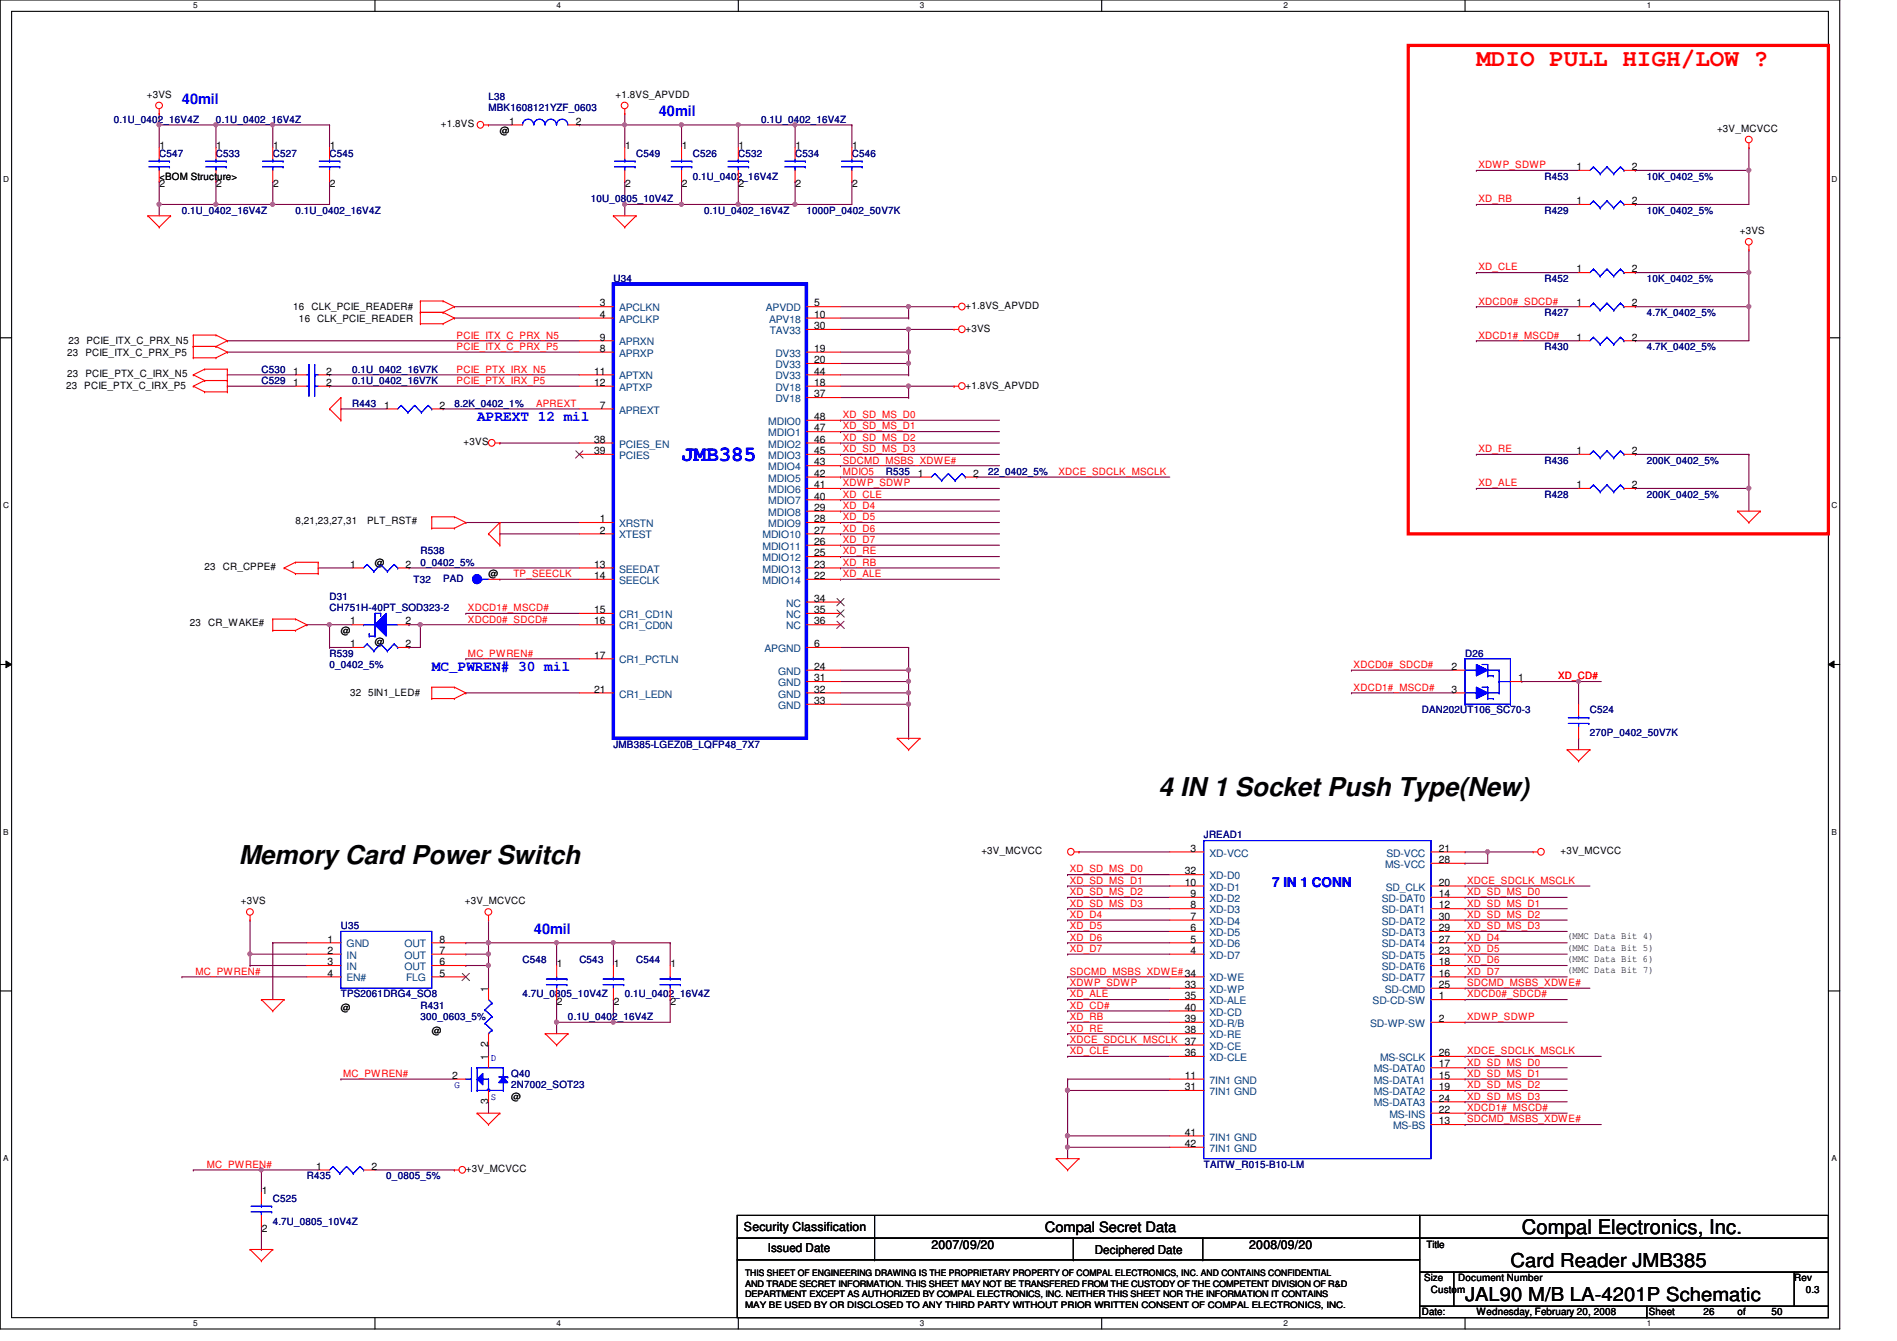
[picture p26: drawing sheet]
<svg xmlns="http://www.w3.org/2000/svg" width="297mm" height="210mm" viewBox="0 0 297 210" stroke-linecap="round" stroke-linejoin="round" font-family="sans-serif">
<defs><g id="words">
<g font-size="4.1">
<text x="181.4" y="124.6">4 IN 1 Socket Push Type(New)</text>
<text x="37.4" y="135.3">Memory Card Power Switch</text>
</g>
<text font-size="3.7" fill="#f00" x="231.2" y="10.3">MDIO PULL HIGH/LOW ?</text>
<text font-size="3.3" fill="#00f" x="106.7" y="72.1">JMB385</text>
<text font-size="3.2" x="238.3" y="193.1">Compal Electronics, Inc.</text>
<g font-size="3">
<text x="229.4" y="203.6">JAL90 M/B LA-4201P Schematic</text>
<text x="236.5" y="198.3">Card Reader JMB385</text>
</g>
<g font-size="2.3" fill="#00f">
<text x="28.5" y="16.3">40mil</text>
<text x="103.2" y="18.1">40mil</text>
<text x="74.7" y="65.9">APREXT 12 mil</text>
<text x="67.6" y="105">MC_PWREN# 30 mil</text>
<text x="83.6" y="146.1">40mil</text>
</g>
<text font-size="2.2" x="163.6" y="192.8">Compal Secret Data</text>
<text font-size="2.1" fill="#00f" x="199.2" y="138.9">7 IN 1 CONN</text>
<g font-size="1.9">
<text x="116.5" y="192.7">Security Classification</text>
<text x="120.2" y="196">Issued Date</text>
<text x="145.8" y="195.6">2007/09/20</text>
<text x="171.4" y="196.2">Deciphered Date</text>
<text x="195.6" y="195.6">2008/09/20</text>
</g>
<g font-size="1.6">
<text x="23" y="15.3">+3VS</text>
<text x="96.4" y="15.3">+1.8VS_APVDD</text>
<text x="25" y="23.3">1</text>
<text x="33.9" y="23.3">1</text>
<text x="42.8" y="23.3">1</text>
<text x="51.6" y="23.3">1</text>
<text x="69" y="19.9">+1.8VS</text>
<text x="78.3" y="21">@</text>
<text x="79.7" y="19.5">1</text>
<text x="90.2" y="19.5">2</text>
<text x="97.9" y="23.3">1</text>
<text x="106.8" y="23.3">1</text>
<text x="115.7" y="23.3">1</text>
<text x="124.5" y="23.3">1</text>
<text x="133.4" y="23.3">1</text>
<text x="268.9" y="20.7">+3V_MCVCC</text>
<text x="24.9" y="28.1">&lt;BOM Structure&gt;</text>
<text x="25" y="29.3">2</text>
<text x="33.9" y="29.3">2</text>
<text x="42.8" y="29.3">2</text>
<text x="51.6" y="29.3">2</text>
<text x="97.9" y="29.3">2</text>
<text x="106.8" y="29.3">2</text>
<text x="115.7" y="29.3">2</text>
<text x="124.5" y="29.3">2</text>
<text x="133.4" y="29.3">2</text>
<text x="246.8" y="26.6">1</text>
<text x="255.5" y="26.6">2</text>
<text x="246.8" y="32">1</text>
<text x="255.5" y="32">2</text>
<text x="272.4" y="36.7">+3VS</text>
<text x="93.9" y="48">3</text>
<text x="127.5" y="48">5</text>
<text x="246.8" y="42.6">1</text>
<text x="246.8" y="48">1</text>
<text x="255.5" y="42.6">2</text>
<text x="255.5" y="48">2</text>
<text x="10.7" y="53.9">23 PCIE_ITX_C_PRX_N5</text>
<text x="45.9" y="48.6">16 CLK_PCIE_READER#</text>
<text x="46.8" y="50.3">16 CLK_PCIE_READER</text>
<text x="93.9" y="49.7">4</text>
<text x="93.9" y="53.3">9</text>
<text x="127.5" y="49.7">10</text>
<text x="127.5" y="51.5">30</text>
<text x="151.2" y="48.4">+1.8VS_APVDD</text>
<text x="151.2" y="51.9">+3VS</text>
<text x="246.8" y="53.3">1</text>
<text x="255.5" y="53.3">2</text>
<text x="10.5" y="55.7">23 PCIE_ITX_C_PRX_P5</text>
<text x="10.5" y="59.1">23 PCIE_PTX_C_IRX_N5</text>
<text x="45.9" y="58.6">1</text>
<text x="51.1" y="58.6">2</text>
<text x="93" y="58.6">11</text>
<text x="93.9" y="55.1">8</text>
<text x="127.5" y="55.1">19</text>
<text x="127.5" y="56.9">20</text>
<text x="127.5" y="58.6">44</text>
<text x="10.4" y="60.8">23 PCIE_PTX_C_IRX_P5</text>
<text x="45.9" y="60.4">1</text>
<text x="51.1" y="60.4">2</text>
<text x="60.2" y="64">1</text>
<text x="68.8" y="64">2</text>
<text x="93" y="60.4">12</text>
<text x="93.9" y="64">7</text>
<text x="127.5" y="60.4">18</text>
<text x="127.5" y="62.2">37</text>
<text x="127.5" y="65.7">48</text>
<text x="151.2" y="60.8">+1.8VS_APVDD</text>
<text x="72.6" y="69.7">+3VS</text>
<text x="93" y="69.3">38</text>
<text x="93" y="71.1">39</text>
<text x="127.5" y="71.1">45</text>
<text x="127.5" y="69.3">46</text>
<text x="127.5" y="67.5">47</text>
<text x="246.8" y="71.1">1</text>
<text x="255.5" y="71.1">2</text>
<text x="127.5" y="76.4">41</text>
<text x="127.5" y="74.6">42</text>
<text x="127.5" y="72.9">43</text>
<text x="143.7" y="74.6">1</text>
<text x="152.4" y="74.6">2</text>
<text x="246.8" y="76.4">1</text>
<text x="255.5" y="76.4">2</text>
<text x="46.3" y="82">8,21,23,27,31</text>
<text x="57.5" y="82">PLT_RST#</text>
<text x="93.9" y="81.7">1</text>
<text x="93.9" y="83.5">2</text>
<text x="127.5" y="83.5">27</text>
<text x="127.5" y="81.7">28</text>
<text x="127.5" y="80">29</text>
<text x="127.5" y="78.2">40</text>
<text x="32" y="89.3">23 CR_CPPE#</text>
<text x="54.8" y="88.9">1</text>
<text x="58.7" y="88.6">@</text>
<text x="63.5" y="88.9">2</text>
<text x="93" y="88.9">13</text>
<text x="127.5" y="88.9">23</text>
<text x="127.5" y="87.1">25</text>
<text x="127.5" y="85.3">26</text>
<text x="76.5" y="90.3">@</text>
<text x="93" y="90.6">14</text>
<text x="93" y="96">15</text>
<text x="127.5" y="90.6">22</text>
<text x="127.5" y="94.2">34</text>
<text x="127.5" y="96">35</text>
<text x="29.7" y="98">23</text>
<text x="32.6" y="98">CR_WAKE#</text>
<text x="53.4" y="99.2">@</text>
<text x="54.8" y="97.7">1</text>
<text x="54.8" y="101.3">1</text>
<text x="58.7" y="101">@</text>
<text x="63.5" y="97.7">2</text>
<text x="63.5" y="101.3">2</text>
<text x="93" y="97.7">16</text>
<text x="127.5" y="101.3">6</text>
<text x="127.5" y="97.7">36</text>
<text x="93" y="103.1">17</text>
<text x="127.5" y="104.9">24</text>
<text x="127.5" y="106.6">31</text>
<text x="227.3" y="104.9">2</text>
<text x="237.7" y="106.6">1</text>
<text x="54.8" y="109">32</text>
<text x="57.7" y="109">5IN1_LED#</text>
<text x="93" y="108.4">21</text>
<text x="127.5" y="108.4">32</text>
<text x="127.5" y="110.2">33</text>
<text x="227.3" y="108.4">3</text>
<text x="153.7" y="133.7">+3V_MCVCC</text>
<text x="185.5" y="136.9">32</text>
<text x="186.4" y="133.3">3</text>
<text x="225.3" y="135.1">28</text>
<text x="225.3" y="133.3">21</text>
<text x="244.3" y="133.7">+3V_MCVCC</text>
<text x="37.7" y="141.6">+3VS</text>
<text x="72.8" y="141.6">+3V_MCVCC</text>
<text x="185.5" y="138.6">10</text>
<text x="186.4" y="144">7</text>
<text x="186.4" y="140.4">9</text>
<text x="186.4" y="142.2">8</text>
<text x="225.3" y="144">30</text>
<text x="225.3" y="140.4">14</text>
<text x="225.3" y="142.2">12</text>
<text x="225.3" y="138.6">20</text>
<text x="51.3" y="147.5">1</text>
<text x="51.3" y="149.3">2</text>
<text x="68.8" y="147.5">8</text>
<text x="68.8" y="149.3">7</text>
<text x="186.4" y="147.5">5</text>
<text x="186.4" y="145.8">6</text>
<text x="186.4" y="149.3">4</text>
<text x="225.3" y="145.8">29</text>
<text x="225.3" y="147.5">27</text>
<text x="225.3" y="149.3">23</text>
<text x="245.4" y="147">(MMC Data Bit 4)</text>
<text x="245.4" y="148.8">(MMC Data Bit 5)</text>
<text x="51.3" y="151.1">3</text>
<text x="51.3" y="152.9">4</text>
<text x="68.8" y="152.9">5</text>
<text x="68.8" y="151.1">6</text>
<text x="76.5" y="155.2" transform="rotate(-90 76.5 155.2)">1</text>
<text x="87.2" y="151.3">1</text>
<text x="96.1" y="151.3">1</text>
<text x="105" y="151.3">1</text>
<text x="185.5" y="154.6">33</text>
<text x="225.3" y="154.6">25</text>
<text x="225.3" y="151.1">18</text>
<text x="225.3" y="152.9">16</text>
<text x="245.4" y="150.6">(MMC Data Bit 6)</text>
<text x="245.4" y="152.4">(MMC Data Bit 7)</text>
<text x="53.4" y="158.2">@</text>
<text x="67.6" y="161.8">@</text>
<text x="87.2" y="157.4">2</text>
<text x="96.1" y="157.4">2</text>
<text x="105" y="157.4">2</text>
<text x="185.5" y="156.4">35</text>
<text x="185.5" y="161.8">38</text>
<text x="185.5" y="160">39</text>
<text x="185.5" y="158.2">40</text>
<text x="225.3" y="156.4">1</text>
<text x="225.3" y="160">2</text>
<text x="76.5" y="165.9" transform="rotate(-90 76.5 165.9)">1</text>
<text x="76.5" y="163.9" transform="rotate(-90 76.5 163.9)">2</text>
<text x="185.5" y="165.3">36</text>
<text x="225.3" y="167.1">17</text>
<text x="225.3" y="165.3">26</text>
<text x="70.8" y="168.9">2</text>
<text x="76.5" y="172.8" transform="rotate(-90 76.5 172.8)">3</text>
<text x="80" y="172.1">@</text>
<text x="185.5" y="168.9">11</text>
<text x="185.5" y="170.6">31</text>
<text x="225.3" y="172.4">24</text>
<text x="225.3" y="168.9">15</text>
<text x="225.3" y="170.6">19</text>
<text x="185.5" y="177.8">41</text>
<text x="185.5" y="179.5">42</text>
<text x="225.3" y="174.2">22</text>
<text x="225.3" y="176">13</text>
<text x="49.5" y="183.1">1</text>
<text x="58.2" y="183.1">2</text>
<text x="72.9" y="183.5">+3V_MCVCC</text>
<text x="41" y="186.9">1</text>
<text x="41" y="192.9">2</text>
<text x="223.3" y="195.4">Title</text>
<text x="223" y="200.6">Size</text>
<text x="224.1" y="202.4">Custom</text>
<text x="228.3" y="200.6">Document Number</text>
<text x="281" y="200.6">Rev</text>
<text x="282.7" y="202.4">0.3</text>
<text x="222.6" y="205.9">Date:</text>
<text x="231.2" y="205.9">Wednesday, February 20, 2008</text>
<text x="258.2" y="205.9">Sheet</text>
<text x="266.7" y="205.9">26</text>
<text x="272.1" y="205.9">of</text>
<text x="277.4" y="205.9">50</text>
</g>
<g font-size="1.6" fill="#000080">
<text x="76.5" y="15.7">L38</text>
<text x="76.5" y="17.4">MBK1608121YZF_0603</text>
<text x="17.8" y="19.2">0.1U_0402_16V4Z</text>
<text x="33.8" y="19.2">0.1U_0402_16V4Z</text>
<text x="119.2" y="19.2">0.1U_0402_16V4Z</text>
<text x="24.9" y="24.6">C547</text>
<text x="33.8" y="24.6">C533</text>
<text x="42.7" y="24.6">C527</text>
<text x="51.6" y="24.6">C545</text>
<text x="99.6" y="24.6">C549</text>
<text x="108.5" y="24.6">C526</text>
<text x="108.5" y="28.1">0.1U_0402_16V4Z</text>
<text x="115.6" y="24.6">C532</text>
<text x="124.5" y="24.6">C534</text>
<text x="133.4" y="24.6">C546</text>
<text x="241.8" y="28.1">R453</text>
<text x="257.8" y="28.1">10K_0402_5%</text>
<text x="28.5" y="33.4">0.1U_0402_16V4Z</text>
<text x="46.3" y="33.4">0.1U_0402_16V4Z</text>
<text x="92.5" y="31.7">10U_0805_10V4Z</text>
<text x="110.3" y="33.4">0.1U_0402_16V4Z</text>
<text x="126.3" y="33.4">1000P_0402_50V7K</text>
<text x="241.8" y="33.4">R429</text>
<text x="257.8" y="33.4">10K_0402_5%</text>
<text x="96.1" y="44.1">U34</text>
<text x="241.8" y="44.1">R452</text>
<text x="257.8" y="44.1">10K_0402_5%</text>
<text x="241.8" y="49.4">R427</text>
<text x="257.8" y="49.4">4.7K_0402_5%</text>
<text x="40.9" y="58.3">C530</text>
<text x="55.2" y="58.3">0.1U_0402_16V7K</text>
<text x="241.8" y="54.8">R430</text>
<text x="257.8" y="54.8">4.7K_0402_5%</text>
<text x="40.9" y="60.1">C529</text>
<text x="55.2" y="63.7">R443</text>
<text x="55.2" y="60.1">0.1U_0402_16V7K</text>
<text x="71.2" y="63.7">8.2K_0402_1%</text>
<text x="138.7" y="74.3">R535</text>
<text x="154.7" y="74.3">22_0402_5%</text>
<text x="241.8" y="72.6">R436</text>
<text x="241.8" y="77.9">R428</text>
<text x="257.8" y="72.6">200K_0402_5%</text>
<text x="257.8" y="77.9">200K_0402_5%</text>
<text x="65.8" y="86.8">R538</text>
<text x="65.8" y="88.6">0_0402_5%</text>
<text x="51.6" y="93.9">D31</text>
<text x="51.6" y="95.7">CH751H-40PT_SOD323-2</text>
<text x="64.8" y="91.2">T32</text>
<text x="69.4" y="91.1">PAD</text>
<text x="51.6" y="102.8">R539</text>
<text x="51.6" y="104.6">0_0402_5%</text>
<text x="229.4" y="102.8">D26</text>
<text x="222.6" y="111.7">DAN202UT106_SC70-3</text>
<text x="249" y="111.7">C524</text>
<text x="96.1" y="117">JMB385-LGEZ0B_LQFP48_7X7</text>
<text x="249" y="115.2">270P_0402_50V7K</text>
<text x="188.5" y="131.2">JREAD1</text>
<text x="53.4" y="145.5">U35</text>
<text x="81.8" y="150.8">C548</text>
<text x="90.7" y="150.8">C543</text>
<text x="99.6" y="150.8">C544</text>
<text x="53.4" y="156.1">TPS2061DRG4_SO8</text>
<text x="65.8" y="157.9">R431</text>
<text x="65.8" y="159.7">300_0603_5%</text>
<text x="81.8" y="156.1">4.7U_0805_10V4Z</text>
<text x="88.9" y="159.7">0.1U_0402_16V4Z</text>
<text x="97.8" y="156.1">0.1U_0402_16V4Z</text>
<text x="80" y="168.6">Q40</text>
<text x="80" y="170.3">2N7002_SOT23</text>
<text x="48" y="184.6">R435</text>
<text x="60.5" y="184.6">0_0805_5%</text>
<text x="188.5" y="182.8">TAITW_R015-B10-LM</text>
<text x="42.7" y="188.1">C525</text>
<text x="42.7" y="191.7">4.7U_0805_10V4Z</text>
</g>
<g font-size="1.6" fill="#f00">
<text x="231.5" y="26.3">XDWP_SDWP</text>
<text x="231.5" y="31.7">XD_RB</text>
<text x="231.5" y="42.3">XD_CLE</text>
<text x="231.5" y="47.7">XDCD0#_SDCD#</text>
<text x="71.5" y="53">PCIE_ITX_C_PRX_N5</text>
<text x="231.5" y="53">XDCD1#_MSCD#</text>
<text x="71.5" y="58.3">PCIE_PTX_IRX_N5</text>
<text x="71.5" y="54.8">PCIE_ITX_C_PRX_P5</text>
<text x="71.5" y="60.1">PCIE_PTX_IRX_P5</text>
<text x="83.9" y="63.7">APREXT</text>
<text x="131.9" y="65.4">XD_SD_MS_D0</text>
<text x="131.9" y="67.2">XD_SD_MS_D1</text>
<text x="131.9" y="69">XD_SD_MS_D2</text>
<text x="131.9" y="70.8">XD_SD_MS_D3</text>
<text x="231.5" y="70.8">XD_RE</text>
<text x="131.9" y="72.6">SDCMD_MSBS_XDWE#</text>
<text x="131.9" y="76.1">XDWP_SDWP</text>
<text x="131.9" y="77.9">XD_CLE</text>
<text x="131.9" y="74.3">MDIO5</text>
<text x="165.7" y="74.3">XDCE_SDCLK_MSCLK</text>
<text x="231.5" y="76.1">XD_ALE</text>
<text x="131.9" y="79.7">XD_D4</text>
<text x="131.9" y="81.4">XD_D5</text>
<text x="131.9" y="83.2">XD_D6</text>
<text x="131.9" y="85">XD_D7</text>
<text x="131.9" y="86.8">XD_RE</text>
<text x="131.9" y="88.6">XD_RB</text>
<text x="73.3" y="95.7">XDCD1#_MSCD#</text>
<text x="80.4" y="90.3">TP_SEECLK</text>
<text x="131.9" y="90.3">XD_ALE</text>
<text x="73.3" y="97.5">XDCD0#_SDCD#</text>
<text x="73.3" y="102.8">MC_PWREN#</text>
<text x="212" y="104.6">XDCD0#_SDCD#</text>
<text x="244" y="106.3">XD_CD#</text>
<text x="212" y="108.1">XDCD1#_MSCD#</text>
<text x="167.5" y="136.6">XD_SD_MS_D0</text>
<text x="167.5" y="140.1">XD_SD_MS_D2</text>
<text x="167.5" y="138.3">XD_SD_MS_D1</text>
<text x="167.5" y="143.7">XD_D4</text>
<text x="167.5" y="141.9">XD_SD_MS_D3</text>
<text x="229.7" y="138.3">XDCE_SDCLK_MSCLK</text>
<text x="229.7" y="140.1">XD_SD_MS_D0</text>
<text x="229.7" y="143.7">XD_SD_MS_D2</text>
<text x="229.7" y="141.9">XD_SD_MS_D1</text>
<text x="167.5" y="147.2">XD_D6</text>
<text x="167.5" y="145.5">XD_D5</text>
<text x="167.5" y="149">XD_D7</text>
<text x="229.7" y="145.5">XD_SD_MS_D3</text>
<text x="229.7" y="147.2">XD_D4</text>
<text x="229.7" y="149">XD_D5</text>
<text x="30.6" y="152.6">MC_PWREN#</text>
<text x="167.5" y="154.3">XDWP_SDWP</text>
<text x="167.5" y="152.6">SDCMD_MSBS_XDWE#34</text>
<text x="229.7" y="154.3">SDCMD_MSBS_XDWE#</text>
<text x="229.7" y="150.8">XD_D6</text>
<text x="229.7" y="152.6">XD_D7</text>
<text x="167.5" y="156.1">XD_ALE</text>
<text x="167.5" y="159.7">XD_RB</text>
<text x="167.5" y="161.5">XD_RE</text>
<text x="167.5" y="157.9">XD_CD#</text>
<text x="229.7" y="159.7">XDWP_SDWP</text>
<text x="229.7" y="156.1">XDCD0#_SDCD#</text>
<text x="167.5" y="163.2">XDCE_SDCLK_MSCLK 37</text>
<text x="167.5" y="165">XD_CLE</text>
<text x="229.7" y="165">XDCE_SDCLK_MSCLK</text>
<text x="229.7" y="166.8">XD_SD_MS_D0</text>
<text x="53.7" y="168.6">MC_PWREN#</text>
<text x="229.7" y="173.9">XDCD1#_MSCD#</text>
<text x="229.7" y="168.6">XD_SD_MS_D1</text>
<text x="229.7" y="170.3">XD_SD_MS_D2</text>
<text x="229.7" y="172.1">XD_SD_MS_D3</text>
<text x="229.7" y="175.7">SDCMD_MSBS_XDWE#</text>
<text x="32.4" y="182.8">MC_PWREN#</text>
</g>
<g font-size="1.6" fill="#004080">
<text x="96.9" y="48.7">APCLKN</text>
<text x="96.9" y="50.5">APCLKP</text>
<text x="119.9" y="48.7">APVDD</text>
<text x="120.4" y="50.5">APV18</text>
<text x="120.5" y="52.3">TAV33</text>
<text x="96.9" y="55.8">APRXP</text>
<text x="96.9" y="54.1">APRXN</text>
<text x="96.9" y="59.4">APTXN</text>
<text x="121.4" y="55.8">DV33</text>
<text x="121.4" y="57.6">DV33</text>
<text x="121.4" y="59.4">DV33</text>
<text x="96.9" y="64.7">APREXT</text>
<text x="96.9" y="61.2">APTXP</text>
<text x="121.4" y="61.2">DV18</text>
<text x="121.4" y="62.9">DV18</text>
<text x="96.9" y="70.1">PCIES_EN</text>
<text x="96.9" y="71.8">PCIES</text>
<text x="120.3" y="71.8">MDIO3</text>
<text x="120.3" y="70.1">MDIO2</text>
<text x="120.3" y="68.3">MDIO1</text>
<text x="120.3" y="66.5">MDIO0</text>
<text x="120.3" y="77.2">MDIO6</text>
<text x="120.3" y="75.4">MDIO5</text>
<text x="120.3" y="73.6">MDIO4</text>
<text x="96.9" y="82.5">XRSTN</text>
<text x="120.3" y="82.5">MDIO9</text>
<text x="120.3" y="80.7">MDIO8</text>
<text x="120.3" y="79">MDIO7</text>
<text x="96.9" y="84.3">XTEST</text>
<text x="96.9" y="89.6">SEEDAT</text>
<text x="119.4" y="89.6">MDIO13</text>
<text x="119.4" y="87.8">MDIO12</text>
<text x="119.4" y="86.1">MDIO11</text>
<text x="119.4" y="84.3">MDIO10</text>
<text x="96.9" y="91.4">SEECLK</text>
<text x="119.4" y="91.4">MDIO14</text>
<text x="123.1" y="95">NC</text>
<text x="96.9" y="96.7">CR1_CD1N</text>
<text x="96.9" y="98.5">CR1_CD0N</text>
<text x="123.1" y="96.7">NC</text>
<text x="123.1" y="98.5">NC</text>
<text x="96.9" y="103.8">CR1_PCTLN</text>
<text x="119.7" y="102.1">APGND</text>
<text x="121.8" y="105.6">GND</text>
<text x="121.8" y="107.4">GND</text>
<text x="96.9" y="109.2">CR1_LEDN</text>
<text x="121.8" y="109.2">GND</text>
<text x="121.8" y="111">GND</text>
<text x="189.4" y="137.6">XD-D0</text>
<text x="189.4" y="134.1">XD-VCC</text>
<text x="216.9" y="135.8">MS-VCC</text>
<text x="217.1" y="134.1">SD-VCC</text>
<text x="189.4" y="141.2">XD-D2</text>
<text x="189.4" y="139.4">XD-D1</text>
<text x="189.4" y="143">XD-D3</text>
<text x="216.4" y="141.2">SD-DAT0</text>
<text x="216.4" y="143">SD-DAT1</text>
<text x="217" y="139.4">SD_CLK</text>
<text x="54.3" y="148.3">GND</text>
<text x="63.3" y="148.3">OUT</text>
<text x="189.4" y="144.7">XD-D4</text>
<text x="189.4" y="148.3">XD-D6</text>
<text x="189.4" y="146.5">XD-D5</text>
<text x="216.4" y="144.7">SD-DAT2</text>
<text x="216.4" y="146.5">SD-DAT3</text>
<text x="216.4" y="148.3">SD-DAT4</text>
<text x="54.3" y="150.1">IN</text>
<text x="54.3" y="151.8">IN</text>
<text x="54.3" y="153.6">EN#</text>
<text x="63.3" y="151.8">OUT</text>
<text x="63.3" y="150.1">OUT</text>
<text x="63.6" y="153.6">FLG</text>
<text x="189.4" y="155.4">XD-WP</text>
<text x="189.4" y="150.1">XD-D7</text>
<text x="189.4" y="153.6">XD-WE</text>
<text x="216.4" y="150.1">SD-DAT5</text>
<text x="216.4" y="151.8">SD-DAT6</text>
<text x="216.4" y="153.6">SD-DAT7</text>
<text x="216.8" y="155.4">SD-CMD</text>
<text x="189.4" y="157.2">XD-ALE</text>
<text x="189.4" y="160.7">XD-R/B</text>
<text x="189.4" y="159">XD-CD</text>
<text x="214.5" y="160.7">SD-WP-SW</text>
<text x="214.9" y="157.2">SD-CD-SW</text>
<text x="189.4" y="162.5">XD-RE</text>
<text x="189.4" y="164.3">XD-CE</text>
<text x="189.4" y="166.1">XD-CLE</text>
<text x="215.1" y="167.9">MS-DATA0</text>
<text x="216.1" y="166.1">MS-SCLK</text>
<text x="189.4" y="169.6">7IN1 GND</text>
<text x="189.4" y="171.4">7IN1 GND</text>
<text x="215.1" y="173.2">MS-DATA3</text>
<text x="215.1" y="169.6">MS-DATA1</text>
<text x="215.1" y="171.4">MS-DATA2</text>
<text x="189.4" y="178.5">7IN1 GND</text>
<text x="217.6" y="175">MS-INS</text>
<text x="218.1" y="176.7">MS-BS</text>
<text x="189.4" y="180.3">7IN1 GND</text>
</g>
<g font-size="1.6" fill="#00f">
<text x="76.8" y="166">D</text>
<text x="71.2" y="170.3">G</text>
<text x="76.8" y="172.3">S</text>
</g>
<g font-size="1.4">
<text x="116.7" y="199.7">THIS SHEET OF ENGINEERING DRAWING IS THE PROPRIETARY PROPERTY OF COMPAL ELECTRONICS, INC. AND CONTAINS CONFIDENTIAL</text>
<text x="116.7" y="201.4">AND TRADE SECRET INFORMATION. THIS SHEET MAY NOT BE TRANSFERED FROM THE CUSTODY OF THE COMPETENT DIVISION OF R&amp;D</text>
<text x="116.7" y="203">DEPARTMENT EXCEPT AS AUTHORIZED BY COMPAL ELECTRONICS, INC. NEITHER THIS SHEET NOR THE INFORMATION IT CONTAINS</text>
<text x="116.7" y="204.7">MAY BE USED BY OR DISCLOSED TO ANY THIRD PARTY WITHOUT PRIOR WRITTEN CONSENT OF COMPAL ELECTRONICS, INC.</text>
</g>
<g font-size="1.3">
<text x="30.3" y="1.3">5</text>
<text x="87.2" y="1.3">4</text>
<text x="144.1" y="1.3">3</text>
<text x="201" y="1.3">2</text>
<text x="257.8" y="1.3">1</text>
<text x=".5" y="28.4">D</text>
<text x="286.8" y="28.4">D</text>
<text x=".5" y="79.5">C</text>
<text x="286.8" y="79.5">C</text>
<text x=".5" y="130.7">B</text>
<text x="286.8" y="130.7">B</text>
<text x=".5" y="181.8">A</text>
<text x="286.8" y="181.8">A</text>
<text x="30.3" y="207.6">5</text>
<text x="87.2" y="207.6">4</text>
<text x="144.1" y="207.6">3</text>
<text x="201" y="207.6">2</text>
<text x="257.8" y="207.6">1</text>
</g>
</g></defs>
<path d="M0 0h288.1v208h-288.1zM1.8 1.8h284.5v204.4h-284.5z" fill="none" stroke="#000" stroke-width=".17"/>
<g fill="#fff">
<path d="M30.3 .2h.6v1.4h-.6z"/>
<path d="M30.3 206.4h.6v1.4h-.6z"/>
</g>
<path d="M58.7 0v1.8M58.7 206.2v1.8" fill="none" stroke="#000" stroke-width=".17"/>
<g fill="#fff">
<path d="M87.2 .2h.6v1.4h-.6z"/>
<path d="M87.2 206.4h.6v1.4h-.6z"/>
</g>
<path d="M115.6 0v1.8M115.6 206.2v1.8" fill="none" stroke="#000" stroke-width=".17"/>
<g fill="#fff">
<path d="M144.1 .2h.6v1.4h-.6z"/>
<path d="M144.1 206.4h.6v1.4h-.6z"/>
</g>
<path d="M172.5 0v1.8M172.5 206.2v1.8" fill="none" stroke="#000" stroke-width=".17"/>
<g fill="#fff">
<path d="M201 .2h.6v1.4h-.6z"/>
<path d="M201 206.4h.6v1.4h-.6z"/>
</g>
<path d="M229.4 0v1.8M229.4 206.2v1.8" fill="none" stroke="#000" stroke-width=".17"/>
<g fill="#fff">
<path d="M257.8 .2h.7v1.4h-.7z"/>
<path d="M257.8 206.4h.7v1.4h-.7z"/>
<path d="M.5 27.3h.9v1.4h-.9z"/>
<path d="M286.8 27.3h.9v1.4h-.9z"/>
<path d="M.5 78.4h.9v1.4h-.9z"/>
<path d="M286.8 78.4h.9v1.4h-.9z"/>
</g>
<path d="M0 52.9h1.8M286.3 52.9h1.8" fill="none" stroke="#000" stroke-width=".17"/>
<g fill="#fff">
<path d="M.5 129.5h.8v1.4h-.8z"/>
<path d="M286.8 129.5h.8v1.4h-.8z"/>
</g>
<path d="M0 104h1.8M286.3 104h1.8" fill="none" stroke="#000" stroke-width=".17"/>
<path d="M.9 103.5l.9 .5-.9 .5zM286.3 104l.9-.5v1z" fill="#000"/>
<path d="M.9 103.5l.9 .5-.9 .5zM286.3 104l.9-.5v1z" fill="none" stroke="#000" stroke-width=".16"/>
<g fill="#fff">
<path d="M.5 180.6h.8v1.4h-.8z"/>
<path d="M286.8 180.6h.8v1.4h-.8z"/>
</g>
<path d="M0 155.1h1.8M286.3 155.1h1.8" fill="none" stroke="#000" stroke-width=".17"/>
<path d="M131.6 106.7h10.7M142.3 106.7h.1M142.3 108.5h.1M142.3 106.7v1.8" fill="none" stroke="#800040" stroke-width=".17"/>
<circle cx="142.3" cy="108.4" r=".32" fill="#f0f"/>
<circle cx="142.3" cy="108.4" r=".32" fill="none" stroke="#f0f" stroke-width=".17"/>
<path d="M273.9 39.1h.1M273.9 39.1v3.6h-17.8M231.2 42.7h.1M231.2 42.7h16M256.1 42.7h.1M131.6 108.5h10.7M142.3 108.5h.1M142.3 110.2h.1M142.3 108.5v1.7" fill="none" stroke="#800040" stroke-width=".17"/>
<circle cx="273.8" cy="42.6" r=".32" fill="#f0f"/>
<circle cx="273.8" cy="42.6" r=".32" fill="none" stroke="#f0f" stroke-width=".17"/>
<path d="M131.6 110.2h10.7M142.3 110.2h.1" fill="none" stroke="#800040" stroke-width=".17"/>
<circle cx="142.3" cy="110.2" r=".32" fill="#f0f"/>
<circle cx="142.3" cy="110.2" r=".32" fill="none" stroke="#f0f" stroke-width=".17"/>
<path d="M72.9 108.5h.1M72.9 103.1h.1M72.9 108.5h17.8M72.9 103.1h17.8M142.3 115.6h.1M142.3 110.2v5.4M167.2 170.7h.1M167.2 170.7v7.1" fill="none" stroke="#800040" stroke-width=".17"/>
<circle cx="167.1" cy="177.8" r=".32" fill="#f0f"/>
<circle cx="167.1" cy="177.8" r=".32" fill="none" stroke="#f0f" stroke-width=".17"/>
<circle cx="167.1" cy="170.7" r=".32" fill="#f0f"/>
<circle cx="167.1" cy="170.7" r=".32" fill="none" stroke="#f0f" stroke-width=".17"/>
<path d="M168.9 133.3h.1M168.9 133.3h14.3M167.2 168.9h.1M167.2 170.7h.1M167.2 168.9h16M167.2 168.9v1.8M167.2 170.7h16" fill="none" stroke="#800040" stroke-width=".17"/>
<circle cx="167.1" cy="170.7" r=".32" fill="#f0f"/>
<circle cx="167.1" cy="170.7" r=".32" fill="none" stroke="#f0f" stroke-width=".17"/>
<g fill="none" stroke="#800040" stroke-width=".17">
<path d="M167.2 154.7h.1M167.2 156.5h.1M167.2 152.9h.1M167.2 154.7h16M167.2 156.5h16M167.2 152.9h16M167.2 179.6h.1M167.2 163.6h.1M167.2 165.4h.1M167.2 160h.1M167.2 161.8h.1M167.2 177.8h.1"/>
<path d="M167.2 179.6v1.8M167.2 163.6h16M167.2 165.4h16M167.2 160h16M167.2 161.8h16M167.2 177.8h16"/>
</g>
<circle cx="167.1" cy="177.8" r=".32" fill="#f0f"/>
<circle cx="167.1" cy="177.8" r=".32" fill="none" stroke="#f0f" stroke-width=".17"/>
<g fill="none" stroke="#800040" stroke-width=".17">
<path d="M167.2 138.7h.1M167.2 136.9h.1M167.2 138.7h16M167.2 136.9h16M167.2 158.2h.1M167.2 147.6h.1M167.2 140.5h.1M167.2 145.8h.1M167.2 144h.1M167.2 149.4h.1M167.2 142.2h.1M167.2 158.2h16"/>
<path d="M167.2 147.6h16M167.2 140.5h16M167.2 145.8h16M167.2 144h16M167.2 149.4h16M167.2 142.2h16M167.2 179.6h.1M167.2 179.6h16"/>
</g>
<circle cx="167.1" cy="179.6" r=".32" fill="#f0f"/>
<circle cx="167.1" cy="179.6" r=".32" fill="none" stroke="#f0f" stroke-width=".17"/>
<path d="M229.4 133.3h.1M229.4 133.3h10.7M233 133.3h.1M167.2 177.8h.1M167.2 177.8v1.8" fill="none" stroke="#800040" stroke-width=".17"/>
<circle cx="232.9" cy="133.3" r=".32" fill="#f0f"/>
<circle cx="232.9" cy="133.3" r=".32" fill="none" stroke="#f0f" stroke-width=".17"/>
<g fill="none" stroke="#800040" stroke-width=".17">
<path d="M72.9 81.8h.1M72.9 81.8h17.8M247.2 115.6h.1M247.2 106.7h.1M247.2 106.7v3.5M247.2 115.6v1.7M229.4 135.1h.1M229.4 138.7h.1M229.4 138.7h19.6M233 133.3h.1M233 133.3v1.8h-3.6M96.1 147.6h.1"/>
<path d="M96.1 147.6h8.8M229.4 140.5h.1M229.4 145.8h.1M229.4 144h.1M229.4 142.2h.1M229.4 140.5h16M229.4 145.8h16M229.4 144h16M229.4 142.2h16"/>
</g>
<circle cx="96" cy="147.5" r=".32" fill="#f0f"/>
<circle cx="96" cy="147.5" r=".32" fill="none" stroke="#f0f" stroke-width=".17"/>
<path d="M211.6 104.9h.1M211.6 108.5h.1M211.6 104.9h16M211.6 108.5h16M238.3 106.7h.1M238.3 106.7h8.9M104.9 147.6h.1M104.9 147.6v3.5M96.1 160h.1M96.1 160h8.8" fill="none" stroke="#800040" stroke-width=".17"/>
<circle cx="96" cy="160" r=".32" fill="#f0f"/>
<circle cx="96" cy="160" r=".32" fill="none" stroke="#f0f" stroke-width=".17"/>
<path d="M247.2 106.7h.1M247.2 106.7h3.5" fill="none" stroke="#800040" stroke-width=".17"/>
<circle cx="247.2" cy="106.7" r=".32" fill="#f0f"/>
<circle cx="247.2" cy="106.7" r=".32" fill="none" stroke="#f0f" stroke-width=".17"/>
<g fill="none" stroke="#800040" stroke-width=".17">
<path d="M72.9 147.6h.1M72.9 147.6h3.6M76.5 151.1h.1M76.5 151.1v3.6M87.2 156.5h.1M87.2 156.5v3.5M104.9 156.5h.1M104.9 156.5v3.5M53.4 168.9h.1M53.4 168.9h17.8M76.5 163.6h.1M76.5 172.5h.1"/>
<path d="M76.5 163.6v1.8M76.5 172.5v1.7"/>
</g>
<circle cx="76.5" cy="147.5" r=".32" fill="#f0f"/>
<circle cx="76.5" cy="147.5" r=".32" fill="none" stroke="#f0f" stroke-width=".17"/>
<path d="M28.5 152.9h.1M28.5 152.9h19.5M72.9 149.4h.1M72.9 149.4h3.6M76.5 144h.1M76.5 144v3.6" fill="none" stroke="#800040" stroke-width=".17"/>
<circle cx="76.5" cy="149.3" r=".32" fill="#f0f"/>
<circle cx="76.5" cy="149.3" r=".32" fill="none" stroke="#f0f" stroke-width=".17"/>
<path d="M39.2 149.4h.1M39.2 149.4v1.7" fill="none" stroke="#800040" stroke-width=".17"/>
<circle cx="39.1" cy="149.3" r=".32" fill="#f0f"/>
<circle cx="39.1" cy="149.3" r=".32" fill="none" stroke="#f0f" stroke-width=".17"/>
<path d="M39.2 151.1h.1M39.2 151.1h8.8M72.9 151.1h.1M72.9 151.1h3.6" fill="none" stroke="#800040" stroke-width=".17"/>
<circle cx="76.5" cy="151.1" r=".32" fill="#f0f"/>
<circle cx="76.5" cy="151.1" r=".32" fill="none" stroke="#f0f" stroke-width=".17"/>
<g fill="none" stroke="#800040" stroke-width=".17">
<path d="M39.2 149.4h.1M39.2 144h.1M39.2 149.4h8.8M39.2 144v5.4M42.7 147.6h.1M42.7 147.6h5.3M42.7 147.6v8.9M76.5 147.6h.1M76.5 149.4h.1M76.5 147.6h10.7M76.5 147.6v3.5M96.1 147.6h.1"/>
<path d="M96.1 147.6v3.5"/>
</g>
<circle cx="87.1" cy="147.5" r=".32" fill="#f0f"/>
<circle cx="87.1" cy="147.5" r=".32" fill="none" stroke="#f0f" stroke-width=".17"/>
<circle cx="76.5" cy="147.5" r=".32" fill="#f0f"/>
<circle cx="76.5" cy="147.5" r=".32" fill="none" stroke="#f0f" stroke-width=".17"/>
<path d="M87.2 147.6h.1M87.2 147.6v3.5M87.2 160h.1M87.2 160v1.8" fill="none" stroke="#800040" stroke-width=".17"/>
<circle cx="87.1" cy="160" r=".32" fill="#f0f"/>
<circle cx="87.1" cy="160" r=".32" fill="none" stroke="#f0f" stroke-width=".17"/>
<g fill="none" stroke="#800040" stroke-width=".17">
<path d="M231.2 71.1h.1M231.2 76.5h.1M231.2 71.1h16M231.2 76.5h16M256.1 71.1h.1M256.1 76.5h.1M256.1 71.1h17.8M256.1 76.5h17.8M273.9 76.5h.1M273.9 76.5v3.5M87.2 147.6h.1M87.2 147.6h8.9"/>
<path d="M96.1 156.5h.1M96.1 156.5v3.5h-8.9M87.2 160h.1"/>
</g>
<circle cx="273.8" cy="76.4" r=".32" fill="#f0f"/>
<circle cx="273.8" cy="76.4" r=".32" fill="none" stroke="#f0f" stroke-width=".17"/>
<g fill="none" stroke="#800040" stroke-width=".17">
<path d="M115.6 19.6h.1M115.6 19.6v3.5M106.7 32h.1M106.7 32h8.9M124.5 28.4h.1M124.5 28.4v3.6M133.4 28.4h.1M133.4 28.4v3.6M273.9 23.1h.1M273.9 23.1v3.6M131.6 65.8h.1M131.6 67.6h.1"/>
<path d="M131.6 69.3h.1M131.6 71.1h.1M131.6 65.8h24.9M131.6 67.6h24.9M131.6 69.3h24.9M131.6 71.1h24.9M273.9 71.1h.1M273.9 71.1v5.4"/>
</g>
<circle cx="106.7" cy="32" r=".32" fill="#f0f"/>
<circle cx="106.7" cy="32" r=".32" fill="none" stroke="#f0f" stroke-width=".17"/>
<path d="M124.5 19.6h.1M124.5 19.6h8.9" fill="none" stroke="#800040" stroke-width=".17"/>
<circle cx="124.5" cy="19.5" r=".32" fill="#f0f"/>
<circle cx="124.5" cy="19.5" r=".32" fill="none" stroke="#f0f" stroke-width=".17"/>
<path d="M106.7 19.6h.1M106.7 19.6h8.9" fill="none" stroke="#800040" stroke-width=".17"/>
<circle cx="106.7" cy="19.5" r=".32" fill="#f0f"/>
<circle cx="106.7" cy="19.5" r=".32" fill="none" stroke="#f0f" stroke-width=".17"/>
<path d="M115.6 19.6h.1M115.6 19.6h8.9" fill="none" stroke="#800040" stroke-width=".17"/>
<circle cx="115.6" cy="19.5" r=".32" fill="#f0f"/>
<circle cx="115.6" cy="19.5" r=".32" fill="none" stroke="#f0f" stroke-width=".17"/>
<path d="M124.5 19.6h.1M124.5 19.6v3.5M133.4 19.6h.1M133.4 19.6v3.5M124.5 32h.1M124.5 32h8.9" fill="none" stroke="#800040" stroke-width=".17"/>
<circle cx="124.5" cy="32" r=".32" fill="#f0f"/>
<circle cx="124.5" cy="32" r=".32" fill="none" stroke="#f0f" stroke-width=".17"/>
<path d="M115.6 28.4h.1M115.6 32h.1M115.6 28.4v3.6M115.6 32h8.9" fill="none" stroke="#800040" stroke-width=".17"/>
<circle cx="115.6" cy="32" r=".32" fill="#f0f"/>
<circle cx="115.6" cy="32" r=".32" fill="none" stroke="#f0f" stroke-width=".17"/>
<g fill="none" stroke="#800040" stroke-width=".17">
<path d="M76.5 19.6h.1M76.5 19.6h3.5M90.7 19.6h.1M90.7 19.6h7.1M97.8 17.8h.1M97.8 19.6h.1M97.8 17.8v5.3M106.7 19.6h.1M106.7 19.6v3.5M97.8 32h.1M97.8 28.4h.1M97.8 28.4v5.4"/>
<path d="M106.7 28.4h.1M106.7 28.4v3.6h-8.9"/>
</g>
<circle cx="97.8" cy="32" r=".32" fill="#f0f"/>
<circle cx="97.8" cy="32" r=".32" fill="none" stroke="#f0f" stroke-width=".17"/>
<path d="M97.8 19.6h.1M97.8 19.6h8.9" fill="none" stroke="#800040" stroke-width=".17"/>
<circle cx="97.8" cy="19.5" r=".32" fill="#f0f"/>
<circle cx="97.8" cy="19.5" r=".32" fill="none" stroke="#f0f" stroke-width=".17"/>
<path d="M231.2 48h.1M231.2 48h16M256.1 48h.1M256.1 48h17.8" fill="none" stroke="#800040" stroke-width=".17"/>
<circle cx="273.8" cy="48" r=".32" fill="#f0f"/>
<circle cx="273.8" cy="48" r=".32" fill="none" stroke="#f0f" stroke-width=".17"/>
<path d="M131.6 48h10.7M142.3 48h.1M231.2 53.3h.1M231.2 53.3h16M256.1 53.3h.1M256.1 53.3h17.8M131.6 72.9h.1M131.6 72.9h24.9" fill="none" stroke="#800040" stroke-width=".17"/>
<circle cx="142.3" cy="48" r=".32" fill="#f0f"/>
<circle cx="142.3" cy="48" r=".32" fill="none" stroke="#f0f" stroke-width=".17"/>
<g fill="none" stroke="#800040" stroke-width=".17">
<path d="M131.6 49.8h10.7M142.3 49.8h.1M142.3 48h.1M142.3 48v1.8M142.3 48h7.1M149.4 48h.1M273.9 48h.1M273.9 42.7h.1M273.9 42.7v10.6M131.6 76.5h.1M131.6 76.5h24.9M131.6 60.5h10.7"/>
<path d="M142.3 60.5h.1"/>
</g>
<circle cx="142.3" cy="60.4" r=".32" fill="#f0f"/>
<circle cx="142.3" cy="60.4" r=".32" fill="none" stroke="#f0f" stroke-width=".17"/>
<path d="M131.6 56.9h10.7M142.3 56.9h.1M142.3 55.1h.1M142.3 55.1v1.8M131.6 78.2h.1M131.6 62.2h10.7M131.6 78.2h24.9M142.3 62.2h.1M142.3 60.5h.1M142.3 60.5v1.7M142.3 60.5h7.1M149.4 60.5h.1" fill="none" stroke="#800040" stroke-width=".17"/>
<circle cx="142.3" cy="55.1" r=".32" fill="#f0f"/>
<circle cx="142.3" cy="55.1" r=".32" fill="none" stroke="#f0f" stroke-width=".17"/>
<path d="M142.3 51.6h.1M142.3 51.6h7.1" fill="none" stroke="#800040" stroke-width=".17"/>
<circle cx="142.3" cy="51.5" r=".32" fill="#f0f"/>
<circle cx="142.3" cy="51.5" r=".32" fill="none" stroke="#f0f" stroke-width=".17"/>
<path d="M131.6 58.7h10.7M142.3 58.7h.1M142.3 56.9h.1M142.3 56.9v1.8" fill="none" stroke="#800040" stroke-width=".17"/>
<circle cx="142.3" cy="56.9" r=".32" fill="#f0f"/>
<circle cx="142.3" cy="56.9" r=".32" fill="none" stroke="#f0f" stroke-width=".17"/>
<g fill="none" stroke="#800040" stroke-width=".17">
<path d="M24.9 19.6h.1M24.9 17.8h.1M24.9 17.8v5.3M33.8 19.6h.1M33.8 19.6v3.5M33.8 19.6h8.9M42.7 28.4h.1M42.7 28.4v3.6M231.2 26.7h.1M231.2 26.7h16M131.6 51.6h10.7M131.6 55.1h10.7"/>
<path d="M142.3 51.6h.1M142.3 55.1h.1M142.3 51.6v3.5M78.3 69.3h.1M78.3 69.3h12.4M78.3 83.6h.1M78.3 83.6h12.4M131.6 80h.1M131.6 81.8h.1M131.6 83.6h.1M131.6 85.3h.1M131.6 87.1h.1"/>
<path d="M131.6 80h24.9M131.6 83.6h24.9M131.6 81.8h24.9M131.6 85.3h24.9M131.6 87.1h24.9"/>
</g>
<circle cx="33.8" cy="19.5" r=".32" fill="#f0f"/>
<circle cx="33.8" cy="19.5" r=".32" fill="none" stroke="#f0f" stroke-width=".17"/>
<path d="M42.7 19.6h.1M42.7 19.6v3.5M24.9 32h.1M24.9 28.4h.1M24.9 28.4v5.4M24.9 32h8.9" fill="none" stroke="#800040" stroke-width=".17"/>
<circle cx="24.9" cy="32" r=".32" fill="#f0f"/>
<circle cx="24.9" cy="32" r=".32" fill="none" stroke="#f0f" stroke-width=".17"/>
<path d="M33.8 32h.1M33.8 32h8.9M256.1 26.7h.1M256.1 26.7h17.8" fill="none" stroke="#800040" stroke-width=".17"/>
<circle cx="33.8" cy="32" r=".32" fill="#f0f"/>
<circle cx="33.8" cy="32" r=".32" fill="none" stroke="#f0f" stroke-width=".17"/>
<path d="M24.9 19.6h.1M24.9 19.6h8.9M33.8 28.4h.1M33.8 28.4v3.6" fill="none" stroke="#800040" stroke-width=".17"/>
<circle cx="24.9" cy="19.5" r=".32" fill="#f0f"/>
<circle cx="24.9" cy="19.5" r=".32" fill="none" stroke="#f0f" stroke-width=".17"/>
<path d="M42.7 32h.1M51.6 28.4h.1M51.6 28.4v3.6h-8.9M131.6 88.9h.1M131.6 88.9h24.9" fill="none" stroke="#800040" stroke-width=".17"/>
<circle cx="42.7" cy="32" r=".32" fill="#f0f"/>
<circle cx="42.7" cy="32" r=".32" fill="none" stroke="#f0f" stroke-width=".17"/>
<path d="M42.7 19.6h.1M42.7 19.6h8.9M51.6 19.6h.1M51.6 19.6v3.5" fill="none" stroke="#800040" stroke-width=".17"/>
<circle cx="42.7" cy="19.5" r=".32" fill="#f0f"/>
<circle cx="42.7" cy="19.5" r=".32" fill="none" stroke="#f0f" stroke-width=".17"/>
<path d="M273.9 26.7h.1M273.9 26.7v5.3" fill="none" stroke="#800040" stroke-width=".17"/>
<circle cx="273.8" cy="26.6" r=".32" fill="#f0f"/>
<circle cx="273.8" cy="26.6" r=".32" fill="none" stroke="#f0f" stroke-width=".17"/>
<g fill="none" stroke="#800040" stroke-width=".17">
<path d="M231.2 32h.1M231.2 32h16M256.1 32h.1M256.1 32h17.8M35.6 58.7h.1M35.6 53.3h.1M35.6 55.1h.1M35.6 58.7h10.7M35.6 53.3h55.1M35.6 55.1h55.1M51.6 58.7h.1M51.6 58.7h39.1"/>
<path d="M71.2 49.8h.1M71.2 48h.1M71.2 49.8h19.5M71.2 48h19.5M35.6 60.5h.1M35.6 60.5h10.7M51.6 60.5h.1M51.6 60.5h39.1M53.4 64h.1M53.4 64h7.1M69.4 64h.1M69.4 64h21.3"/>
<path d="M131.6 74.7h.1M131.6 74.7h12.5M131.6 90.7h.1M131.6 90.7h24.9M131.6 101.3h10.7M142.3 101.3h.1M142.3 104.9h.1M142.3 101.3v3.6"/>
</g>
<circle cx="142.3" cy="104.9" r=".32" fill="#f0f"/>
<circle cx="142.3" cy="104.9" r=".32" fill="none" stroke="#f0f" stroke-width=".17"/>
<path d="M131.6 104.9h10.7M142.3 104.9h.1M142.3 106.7h.1M142.3 104.9v1.8" fill="none" stroke="#800040" stroke-width=".17"/>
<circle cx="142.3" cy="106.7" r=".32" fill="#f0f"/>
<circle cx="142.3" cy="106.7" r=".32" fill="none" stroke="#f0f" stroke-width=".17"/>
<path d="M65.8 97.8h.1M65.8 97.8h24.9M72.9 96h.1M72.9 96h17.8" fill="none" stroke="#800040" stroke-width=".17"/>
<circle cx="65.8" cy="97.8" r=".32" fill="#f0f"/>
<circle cx="65.8" cy="97.8" r=".32" fill="none" stroke="#f0f" stroke-width=".17"/>
<path d="M40.9 183.1h.1M40.9 183.1h8.9" fill="none" stroke="#800040" stroke-width=".17"/>
<circle cx="40.9" cy="183.1" r=".32" fill="#f0f"/>
<circle cx="40.9" cy="183.1" r=".32" fill="none" stroke="#f0f" stroke-width=".17"/>
<g fill="none" stroke="#800040" stroke-width=".17">
<path d="M152.9 74.7h.1M152.9 74.7h30.3M51.6 97.8h.1M51.6 97.8h3.6M64 88.9h.1M64 88.9h26.7M78.3 90.7h.1M78.3 90.7h12.4M229.4 156.5h.1M229.4 154.7h.1M229.4 147.6h.1M229.4 149.4h.1"/>
<path d="M229.4 151.1h.1M229.4 152.9h.1M229.4 156.5h16M229.4 154.7h19.6M229.4 147.6h16M229.4 149.4h16M229.4 151.1h16M229.4 152.9h16M229.4 174.2h.1M229.4 168.9h.1M229.4 170.7h.1M229.4 172.5h.1"/>
<path d="M229.4 176h.1M229.4 165.4h.1M229.4 167.1h.1M229.4 160h.1M229.4 174.2h16M229.4 168.9h16M229.4 170.7h16M229.4 172.5h16M229.4 176h21.3M229.4 165.4h21.3M229.4 167.1h16M229.4 160h16"/>
<path d="M30.3 183.1h.1M30.3 183.1h10.6M40.9 183.1h.1M40.9 195.6h.1M40.9 183.1v3.6M40.9 192v3.6M58.7 183.1h12.5M71.2 183.1h.1"/>
</g>
<circle cx="51.6" cy="97.8" r=".32" fill="#f0f"/>
<circle cx="51.6" cy="97.8" r=".32" fill="none" stroke="#f0f" stroke-width=".17"/>
<g fill="none" stroke="#800040" stroke-width=".17">
<path d="M48 97.8h.1M48 97.8h3.6M49.8 88.9h.1M49.8 88.9h5.4M51.6 97.8h.1M51.6 97.8v3.5M64 97.8h.1M64 97.8h1.8M65.8 97.8h.1M65.8 97.8v3.5h-1.8M51.6 101.3h.1M51.6 101.3h3.6"/>
<path d="M64 101.3h.1"/>
</g>
<g fill="none" stroke="#f00" stroke-width=".17">
<path d="M24.9 17.8h.1M24.9 17.1v.7M75.8 19.6h.7M76.5 19.6h.1M97.8 17.8h.1M97.8 17.1v.7M23.2 33.8h.1M23.2 33.8h3.5M23.2 33.8l1.7 1.8M24.9 35.6h.1M26.7 33.8h.1M26.7 33.8l-1.8 1.8"/>
<path d="M42.7 23.1v1.8M42.7 26.7v1.7M96.1 33.8h.1M96.1 33.8h3.5M96.1 33.8l1.7 1.8M97.8 35.6h.1M99.6 33.8h.1M99.6 33.8l-1.8 1.8M273.9 39.1h.1M273.9 23.1h.1M273.9 22.4v.7M273.9 38.4v.7"/>
<path d="M30.3 56h.1M30.3 54.2h.1M30.3 58.7h.1M30.3 52.5h.1M30.3 54.2h3.5M30.3 56h3.5M30.3 52.5v3.5M30.3 58.7l1.7 .9M30.3 52.5h3.5M32 59.6h.1M32 57.8h.1M32 59.6l-1.7 .9"/>
<path d="M32 59.6h3.6M32 57.8l-1.7 .9M32 57.8h3.6M33.8 54.2h.1M33.8 56h.1M33.8 52.5h.1M33.8 54.2l1.8 .9M33.8 52.5l1.8 .8M35.6 59.6h.1M35.6 55.1h.1M35.6 57.8h.1M35.6 53.3h.1"/>
<path d="M35.6 57.8v3.5M35.6 55.1l-1.8 .9M35.6 53.3l-1.8 .9M65.8 47.1h.1M65.8 48.9h.1M65.8 50.7h.1M65.8 48.9h3.6M65.8 47.1h3.6M65.8 47.1v3.6M65.8 50.7h3.6M69.4 48.9h.1M69.4 47.1h.1"/>
<path d="M69.4 50.7h.1M69.4 47.1l1.8 .9M69.4 48.9l1.8 .9M71.2 48h.1M71.2 49.8h.1M71.2 48l-1.8 .9M71.2 49.8l-1.8 .9M149.4 48h.1M149.4 51.6h.1M149.4 48h.7M149.4 51.6h.7M30.3 60.5h.1"/>
<path d="M30.3 60.5l1.7 .8M32 61.3h.1M32 61.3h3.6M35.6 61.3h.1M51.6 64h.1M51.6 64l1.8 1.8M53.4 62.2h.1M53.4 65.8h.1M53.4 62.2v3.6M53.4 62.2l-1.8 1.8M77.6 69.3h.7M78.3 69.3h.1"/>
<path d="M149.4 60.5h.1M149.4 60.5h.7M247.2 71.1h1.8M247.2 76.5h1.8M254.3 71.1h1.8M254.3 76.5h1.8M42.7 98.7h.1M42.7 96.9h.1M42.7 98.7h3.6M42.7 96.9v1.8M42.7 96.9h3.6M44.5 88.9h.1"/>
<path d="M44.5 88.9l1.8 .9M46.3 89.8h.1M46.3 88h.1M46.3 98.7h.1M46.3 96.9h.1M46.3 89.8h3.5M46.3 88l-1.8 .9M46.3 88h3.5M46.3 96.9l1.7 .9M48 97.8h.1M48 97.8l-1.7 .9M49.8 88h.1"/>
<path d="M49.8 89.8h.1M49.8 88v1.8M67.6 82.7h.1M67.6 80.9h.1M67.6 80.9v1.8M67.6 82.7h3.6M67.6 80.9h3.6M71.2 82.7h.1M71.2 80.9h.1M71.2 80.9l1.7 .9M72.9 81.8h.1M72.9 81.8l-1.7 .9"/>
<path d="M76.5 83.6h.1M76.5 83.6l1.8 1.7M78.3 81.8h.1M78.3 85.3h.1M78.3 81.8v3.5M78.3 81.8l-1.8 1.8M272.1 80h.1M272.1 80h3.5M272.1 80l1.8 1.8M273.9 81.8h.1M275.6 80h.1M275.6 80l-1.7 1.8"/>
<path d="M67.6 107.6h.1M67.6 109.3h.1M67.6 109.3h3.6M67.6 107.6h3.6M67.6 107.6v1.7M71.2 109.3h.1M71.2 107.6h.1M71.2 107.6l1.7 .9M72.9 108.5h.1M72.9 108.5l-1.7 .8M140.5 115.6h.1M140.5 115.6h3.6"/>
<path d="M140.5 115.6l1.8 1.7M142.3 117.3h.1M144.1 115.6h.1M144.1 115.6l-1.8 1.7M245.4 117.3h.1M245.4 117.3h3.6M245.4 117.3l1.8 1.8M247.2 119.1h.1M247.2 110.2v1.8M247.2 113.8v1.8M249 117.3h.1M249 117.3l-1.8 1.8"/>
<path d="M168.2 133.3h.7M168.9 133.3h.1M240.1 133.3h.1M240.1 133.3h.7M39.2 144h.1M39.2 143.3v.7M40.9 156.5h.1M40.9 156.5h3.6M40.9 156.5l1.8 1.7M42.7 158.2h.1M44.5 156.5h.1M44.5 156.5l-1.8 1.7"/>
<path d="M48 147.6h5.4M48 149.4h5.4M48 152.9h5.4M48 151.1h5.4M67.6 147.6h5.3M67.6 149.4h5.3M67.6 152.9h5.3M67.6 151.1h5.3M76.5 144h.1M76.5 143.3v.7M74.7 174.2h.1M74.7 174.2h3.6"/>
<path d="M74.7 174.2l1.8 1.8M76.5 176h.1M78.3 174.2h.1M78.3 174.2l-1.8 1.8M85.4 161.8h.1M85.4 161.8h3.5M85.4 161.8l1.8 1.8M87.2 163.6h.1M88.9 161.8h.1M88.9 161.8l-1.7 1.8M39.2 195.6h.1M39.2 195.6h3.5"/>
<path d="M39.2 195.6l1.7 1.8M40.9 197.4h.1M40.9 186.7v1.8M40.9 190.2v1.8M42.7 195.6h.1M42.7 195.6l-1.8 1.8M71.2 183.1h.1M71.2 183.1h.7M165.4 181.4h.1M165.4 181.4h3.5M165.4 181.4l1.8 1.7M167.2 183.1h.1"/>
<path d="M168.9 181.4h.1M168.9 181.4l-1.7 1.7"/>
<circle cx="24.9" cy="16.5" r=".52"/>
<circle cx="75.2" cy="19.5" r=".52"/>
<circle cx="97.8" cy="16.5" r=".52"/>
<circle cx="273.8" cy="37.8" r=".52"/>
<circle cx="273.8" cy="21.8" r=".52"/>
<circle cx="150.6" cy="51.5" r=".52"/>
<circle cx="150.6" cy="48" r=".52"/>
<circle cx="77" cy="69.3" r=".52"/>
<circle cx="150.6" cy="60.4" r=".52"/>
<circle cx="167.7" cy="133.3" r=".52"/>
<circle cx="241.3" cy="133.3" r=".52"/>
<circle cx="39.1" cy="142.7" r=".52"/>
<circle cx="76.5" cy="142.7" r=".52"/>
<circle cx="72.4" cy="183.1" r=".52"/>
</g>
<g fill="none" stroke="#000" stroke-width=".17">
<path d="M115.4 190.2h106.9v3.6h-106.9zM115.4 193.8h106.9v3.4h-106.9zM115.4 197.2h106.9v9h-106.9zM136.9 193.8h.1M136.9 197.2h.1M136.9 190.2v7M168.1 197.2h.1M168.1 193.8v3.4M188.3 197.2h.1M188.3 193.8v3.4M222.3 190.2h64v3.6h-64zM222.3 193.8h64v5.3h-64z"/>
<path d="M222.3 199.1h5.3v5.4h-5.3zM227.6 199.1h53.4v5.4h-53.4zM281 199.1h5.3v5.4h-5.3zM222.3 204.5h35.5v1.7h-35.5zM257.8 204.5h28.5v1.7h-28.5z"/>
</g>
<path d="M220.5 7.1h65.8v76.5h-65.8z" fill="none" stroke="#f00" stroke-width=".51"/>
<g fill="none" stroke="#00f" stroke-width=".17">
<path d="M41.1 26.1h3.2M41.1 25.2h3.2M42.7 25.2h.1M42.7 26.1h.1M42.7 24.9v.3M42.7 26.1v.6M44.3 26.1h.1M44.3 25.2h.1M249.5 70.6h.1M249.5 75.9h.1M249.5 70.6l-.5 .5M249.5 70.6l1.1 1.1"/>
<path d="M249.5 75.9l-.5 .6M249.5 75.9l1.1 1.1M250.6 71.7h.1M250.6 77h.1M251.6 70.6h.1M251.6 75.9h.1M251.6 70.6l-1 1.1M251.6 70.6l1.1 1.1M251.6 75.9l-1 1.1M251.6 75.9l1.1 1.1M252.7 71.7h.1M252.7 77h.1"/>
<path d="M253.7 70.6h.1M253.7 75.9h.1M253.7 70.6l-1 1.1M253.7 70.6l.6 .5M253.7 75.9l-1 1.1M253.7 75.9l.6 .6M254.3 71.1h.1M254.3 76.5h.1M245.6 113.2h3.2M245.6 112.4h3.2M247.2 112.4h.1M247.2 113.2h.1"/>
<path d="M247.2 112v.4M247.2 113.2v.6M248.8 113.2h.1M248.8 112.4h.1M53.4 145.8h14.2v8.9h-14.2zM39.3 189.7h3.2M39.3 188.8h3.2M40.9 188.8h.1M40.9 189.7h.1M40.9 188.5v.3M40.9 189.7v.5M42.5 189.7h.1"/>
<path d="M42.5 188.8h.1"/>
</g>
<path d="M72.4 152.4l1.1 1.1M73.5 152.4l-1.2 1.1" fill="none" stroke="#804000" stroke-width=".16"/>
<path d="M74.7 168.9l.9-.9v1.8z" fill="#00f"/>
<path d="M74.7 168.9l.9-.9v1.8z" fill="none" stroke="#00f" stroke-width=".17"/>
<path d="M78.8 168.6l.7 .9h-1.4z" fill="#00f"/>
<g fill="none" stroke="#00f" stroke-width=".17">
<path d="M72.9 168.9h.9M73.8 168.9h.1M73.8 170.7h.1M73.8 167.1v3.6M74.7 167.1h.1M74.7 170.7h.1M74.7 167.1h4.1M74.7 167.1v3.6M74.7 170.7h4.1M75.6 168.9h.1M75.6 168.9h.9M76.3 170.5h.1"/>
<path d="M76.3 170.5v.2M76.3 170.5h.4M76.5 170.7h.1M76.5 168.9h.1M76.5 168.9v1.8M76.7 170.5h.1M76.7 170.7h.1M76.7 170.5v.2M78.1 168.6h1.4M78.8 168.6l.7 .9h-1.4zM78.8 167.1h.1M78.8 168.2h.1"/>
<path d="M78.8 170.7h.1M78.8 169.5h.1M78.8 167.1v1.5M78.8 169.5v1.2M79.5 168.6h.1"/>
</g>
<path d="M74.7 168.9l.9-.9v1.8z" fill="#00f"/>
<path d="M74.7 168.9l.9-.9v1.8z" fill="none" stroke="#00f" stroke-width=".17"/>
<path d="M78.8 168.6l.7 .9h-1.4z" fill="#00f"/>
<g fill="none" stroke="#00f" stroke-width=".17">
<path d="M96.2 26.1h3.2M96.2 25.2h3.2M97.8 25.2h.1M97.8 26.1h.1M97.8 24.9v.3M97.8 26.1v.6M99.4 26.1h.1M99.4 25.2h.1M249.5 42.1h.1M249.5 42.1l-.5 .6M249.5 42.1l1.1 1.1M250.6 43.2h.1"/>
<path d="M251.6 42.1h.1M251.6 42.1l-1 1.1M251.6 42.1l1.1 1.1M252.7 43.2h.1M253.7 42.1h.1M253.7 42.1l-1 1.1M253.7 42.1l.6 .6M254.3 42.7h.1M72.9 168.9h.9M73.8 168.9h.1M73.8 170.7h.1M73.8 167.1v3.6"/>
<path d="M74.7 167.1h.1M74.7 170.7h.1M74.7 167.1h4.1M74.7 167.1v3.6M74.7 170.7h4.1M75.6 168.9h.1M75.6 168.9h.9M76.3 170.5h.1M76.3 170.5v.2M76.3 170.5h.4M76.5 170.7h.1M76.5 168.9h.1"/>
<path d="M76.5 168.9v1.8M76.7 170.5h.1M76.7 170.7h.1M76.7 170.5v.2M78.1 168.6h1.4M78.8 168.6l.7 .9h-1.4zM78.8 167.1h.1M78.8 168.2h.1M78.8 170.7h.1M78.8 169.5h.1M78.8 167.1v1.5M78.8 169.5v1.2"/>
<path d="M79.5 168.6h.1"/>
</g>
<path d="M97.8 23.1v1.8M97.8 26.7v1.7M247.2 42.7h1.8M254.3 42.7h1.8M71.2 168.9h1.7M76.5 165.4v1.7M76.5 170.7v1.8" fill="none" stroke="#f00" stroke-width=".17"/>
<path d="M60.5 96v3.6l-1.8-1.8z" fill="#00f"/>
<g fill="none" stroke="#00f" stroke-width=".17">
<path d="M56.9 97.8h.1M56.9 97.8h1.8M57.8 99.6h.1M57.8 99.2h.1M57.8 99.6h.9M57.8 99.2v.4M58.7 99.6h.1M59.6 96h.1M59.6 96.4h.1M59.6 96h-.9v3.6M59.6 96v.4M60.5 96v3.6l-1.8-1.8z"/>
<path d="M60.5 97.8h.1M60.5 97.8h1.8"/>
</g>
<path d="M60.5 96v3.6l-1.8-1.8z" fill="#00f"/>
<g fill="none" stroke="#00f" stroke-width=".17">
<path d="M50 26.1h3.2M50 25.2h3.2M51.6 25.2h.1M51.6 26.1h.1M51.6 24.9v.3M51.6 26.1v.6M53.2 26.1h.1M53.2 25.2h.1M105.1 26.1h3.2M105.1 25.2h3.2M106.7 25.2h.1M106.7 26.1h.1"/>
<path d="M106.7 24.9v.3M106.7 26.1v.6M108.3 26.1h.1M108.3 25.2h.1M131.8 26.1h3.2M131.8 25.2h3.2M133.4 25.2h.1M133.4 26.1h.1M133.4 24.9v.3M133.4 26.1v.6M135 26.1h.1M135 25.2h.1"/>
<path d="M249.5 31.5h.1M249.5 31.5l-.5 .5M249.5 31.5l1.1 1.1M250.6 32.6h.1M251.6 31.5h.1M251.6 31.5l-1 1.1M251.6 31.5l1.1 1.1M252.7 32.6h.1M253.7 31.5h.1M253.7 31.5l-1 1.1M253.7 31.5l.6 .5M254.3 32h.1"/>
<path d="M62.8 63.5h.1M62.8 63.5l-.5 .5M62.8 63.5l1.1 1.1M63.9 64.6h.1M64.9 63.5h.1M64.9 63.5l-1 1.1M64.9 63.5l1.1 1.1M66 64.6h.1M67.1 63.5h.1M67.1 63.5l-1.1 1.1M67.1 63.5l.5 .5M67.6 64h.1"/>
<path d="M56.9 97.8h.1M56.9 97.8h1.8M57.8 99.6h.1M57.8 99.2h.1M57.8 99.6h.9M57.8 99.2v.4M58.7 99.6h.1M59.6 96h.1M59.6 96.4h.1M59.6 96h-.9v3.6M59.6 96v.4M60.5 96v3.6l-1.8-1.8z"/>
<path d="M60.5 97.8h.1M60.5 97.8h1.8M57.5 100.8h.1M57.5 100.8l-.6 .5M57.5 100.8l1 1.1M58.5 101.9h.1M59.6 100.8h.1M59.6 100.8l-1.1 1.1M59.6 100.8l1.1 1.1M60.7 101.9h.1M61.7 100.8h.1M61.7 100.8l-1 1.1"/>
<path d="M61.7 100.8l.6 .5M62.3 101.3h.1M85.6 154.1h3.2M85.6 153.2h3.2M87.2 153.2h.1M87.2 154.1h.1M87.2 152.9v.3M87.2 154.1v.6M88.8 154.1h.1M88.8 153.2h.1M103.3 154.1h3.2M103.3 153.2h3.2"/>
<path d="M104.9 153.2h.1M104.9 154.1h.1M104.9 152.9v.3M104.9 154.1v.6M106.5 154.1h.1M106.5 153.2h.1"/>
</g>
<g fill="none" stroke="#f00" stroke-width=".17">
<path d="M51.6 23.1v1.8M51.6 26.7v1.7M106.7 23.1v1.8M106.7 26.7v1.7M133.4 23.1v1.8M133.4 26.7v1.7M247.2 32h1.8M254.3 32h1.8M60.5 64h1.8M67.6 64h1.8M55.2 97.8h1.7M62.3 97.8h1.7"/>
<path d="M55.2 101.3h1.7M62.3 101.3h1.7M87.2 151.1v1.8M87.2 154.7v1.8M104.9 151.1v1.8M104.9 154.7v1.8"/>
</g>
<path d="M231.2 104l1.8 .9-1.8 .9z" fill="#00f"/>
<path d="M231.2 104l1.8 .9-1.8 .9z" fill="none" stroke="#00f" stroke-width=".17"/>
<path d="M231.2 107.6l1.8 .9-1.8 .8z" fill="#00f"/>
<g fill="none" stroke="#00f" stroke-width=".17">
<path d="M229.4 103.1h.1M229.4 110.2h.1M229.4 104.9h1.8M229.4 103.1h7.1v7.1M229.4 110.2h7.1M229.4 103.1v7.1M229.4 108.5h1.8M231.2 107.6l1.8 .9-1.8 .8zM231.2 104.9h.1M231.2 108.5h.1M232.1 104h.9M232.1 107.6h.9"/>
<path d="M233 105.8h.1M233 109.3h.1M233 108.5h.1M233 104h.1M233 107.6h.1M233 104.9h1.7M233 108.5h1.7M233 104v1.8M233 107.6v1.7M233 105.8h.8M233 109.3h.8M233.8 105.8h.1"/>
<path d="M233.8 109.3h.1M234.7 106.7h.1M234.7 104.9h.1M234.7 108.5h.1M234.7 106.7h1.8M234.7 104.9v3.6M236.5 110.2h.1"/>
</g>
<path d="M231.2 104l1.8 .9-1.8 .9z" fill="#00f"/>
<path d="M231.2 104l1.8 .9-1.8 .9z" fill="none" stroke="#00f" stroke-width=".17"/>
<path d="M231.2 107.6l1.8 .9-1.8 .8z" fill="#00f"/>
<g fill="none" stroke="#00f" stroke-width=".17">
<path d="M81.8 19.6a.87 .87 0 0 1 .9-.9 .87 .87 0 0 1 .9 .9M83.6 19.6a.87 .87 0 0 1 .9-.9 .87 .87 0 0 1 .8 .9M85.4 19.6a.87 .87 0 0 1 .9-.9 .87 .87 0 0 1 .8 .9M87.2 19.6a.87 .87 0 0 1 .8-.9 .87 .87 0 0 1 .9 .9M122.9 26.1h3.2M122.9 25.2h3.2M124.5 25.2h.1M124.5 26.1h.1M124.5 24.9v.3M124.5 26.1v.6M126.1 26.1h.1M126.1 25.2h.1"/>
<path d="M249.5 26.1h.1M249.5 26.1l-.5 .6M249.5 26.1l1.1 1.1M250.6 27.2h.1M251.6 26.1h.1M251.6 26.1l-1 1.1M251.6 26.1l1.1 1.1M252.7 27.2h.1M253.7 26.1h.1M253.7 26.1l-1 1.1M253.7 26.1l.6 .6M254.3 26.7h.1"/>
<path d="M249.5 47.5h.1M249.5 47.5l-.5 .5M249.5 47.5l1.1 1.1M250.6 48.6h.1M251.6 47.5h.1M251.6 47.5l-1 1.1M251.6 47.5l1.1 1.1M252.7 48.6h.1M253.7 47.5h.1M253.7 47.5l-1 1.1M253.7 47.5l.6 .5M254.3 48h.1"/>
<path d="M57.5 88.3h.1M57.5 88.3l-.6 .6M57.5 88.3l1 1.2M58.5 89.5h.1M59.6 88.3h.1M59.6 88.3l-1.1 1.2M59.6 88.3l1.1 1.2M60.7 89.5h.1M61.7 88.3h.1M61.7 88.3l-1 1.2M61.7 88.3l.6 .6M62.3 88.9h.1"/>
<path d="M229.4 103.1h.1M229.4 110.2h.1M229.4 104.9h1.8M229.4 103.1h7.1v7.1M229.4 110.2h7.1M229.4 103.1v7.1M229.4 108.5h1.8M231.2 107.6l1.8 .9-1.8 .8zM231.2 104.9h.1M231.2 108.5h.1M232.1 104h.9M232.1 107.6h.9"/>
<path d="M233 105.8h.1M233 109.3h.1M233 108.5h.1M233 104h.1M233 107.6h.1M233 104.9h1.7M233 108.5h1.7M233 104v1.8M233 107.6v1.7M233 105.8h.8M233 109.3h.8M233.8 105.8h.1"/>
<path d="M233.8 109.3h.1M234.7 106.7h.1M234.7 104.9h.1M234.7 108.5h.1M234.7 106.7h1.8M234.7 104.9v3.6M236.5 110.2h.1M188.5 131.6h35.6v49.8h-35.6zM94.4 154.1h3.3M94.4 153.2h3.3M96.1 153.2h.1M96.1 154.1h.1"/>
<path d="M96.1 152.9v.3M96.1 154.1v.6M97.7 154.1h.1M97.7 153.2h.1"/>
</g>
<g fill="none" stroke="#f00" stroke-width=".17">
<path d="M80 19.6h1.8M88.9 19.6h1.8M124.5 23.1v1.8M124.5 26.7v1.7M247.2 26.7h1.8M254.3 26.7h1.8M90.7 48h5.4M90.7 49.8h5.4M90.7 55.1h5.4M90.7 53.3h5.4M90.7 58.7h5.4M126.3 48h5.3"/>
<path d="M126.3 49.8h5.3M126.3 55.1h5.3M126.3 58.7h5.3M126.3 56.9h5.3M126.3 51.6h5.3M247.2 48h1.8M254.3 48h1.8M90.7 64h5.4M90.7 60.5h5.4M90.7 69.3h5.4M90.7 71.1h5.4M126.3 60.5h5.3"/>
<path d="M126.3 62.2h5.3M126.3 69.3h5.3M126.3 71.1h5.3M126.3 78.2h5.3M126.3 76.5h5.3M126.3 74.7h5.3M126.3 72.9h5.3M126.3 67.6h5.3M126.3 65.8h5.3M55.2 88.9h1.7M62.3 88.9h1.7M90.7 88.9h5.4"/>
<path d="M90.7 81.8h5.4M90.7 83.6h5.4M90.7 90.7h5.4M90.7 96h5.4M90.7 97.8h5.4M126.3 88.9h5.3M126.3 81.8h5.3M126.3 83.6h5.3M126.3 90.7h5.3M126.3 96h5.3M126.3 97.8h5.3M126.3 87.1h5.3"/>
<path d="M126.3 85.3h5.3M126.3 80h5.3M126.3 94.2h5.3M90.7 108.5h5.4M90.7 103.1h5.4M126.3 104.9h5.3M126.3 108.5h5.3M126.3 106.7h5.3M126.3 101.3h5.3M126.3 110.2h5.3M227.6 104.9h1.8M227.6 108.5h1.8"/>
<path d="M236.5 106.7h1.8M183.2 136.9h5.3M183.2 138.7h5.3M183.2 133.3h5.3M224.1 138.7h5.3M224.1 135.1h5.3M224.1 133.3h5.3M96.1 151.1v1.8M96.1 154.7v1.8M183.2 154.7h5.3M183.2 144h5.3M183.2 140.5h5.3"/>
<path d="M183.2 147.6h5.3M183.2 145.8h5.3M183.2 142.2h5.3M183.2 156.5h5.3M183.2 149.4h5.3M183.2 152.9h5.3M183.2 158.2h5.3M224.1 154.7h5.3M224.1 144h5.3M224.1 140.5h5.3M224.1 147.6h5.3M224.1 145.8h5.3"/>
<path d="M224.1 142.2h5.3M224.1 156.5h5.3M224.1 149.4h5.3M224.1 152.9h5.3M224.1 151.1h5.3M183.2 168.9h5.3M183.2 170.7h5.3M183.2 165.4h5.3M183.2 161.8h5.3M183.2 163.6h5.3M183.2 160h5.3M183.2 177.8h5.3"/>
<path d="M183.2 179.6h5.3M224.1 172.5h5.3M224.1 167.1h5.3M224.1 168.9h5.3M224.1 174.2h5.3M224.1 170.7h5.3M224.1 165.4h5.3M224.1 176h5.3M224.1 160h5.3"/>
</g>
<path d="M96.1 44.4h30.2v71.2h-30.2z" fill="none" stroke="#00f" stroke-width=".51"/>
<path d="M90.2 70.6l1.1 1.1M91.3 70.6l-1.2 1.1M131.1 93.7l1.1 1.1M131.1 95.5l1.1 1.1M131.1 97.2l1.1 1.2M132.2 93.7l-1.2 1.1M132.2 95.5l-1.2 1.1M132.2 97.2l-1.2 1.2" fill="none" stroke="#804000" stroke-width=".16"/>
<circle cx="74.7" cy="90.6" r=".7" fill="#00f"/>
<g fill="none" stroke="#00f" stroke-width=".17">
<path d="M75.4 90.7h.1M75.4 90.7h1.1"/>
<circle cx="74.7" cy="90.6" r=".7"/>
</g>
<circle cx="74.7" cy="90.6" r=".7" fill="#00f"/>
<g fill="none" stroke="#00f" stroke-width=".17">
<path d="M23.3 26.1h3.2M23.3 25.2h3.2M24.9 25.2h.1M24.9 26.1h.1M24.9 24.9v.3M24.9 26.1v.6M26.5 26.1h.1M26.5 25.2h.1M32.2 26.1h3.2M32.2 25.2h3.2M33.8 25.2h.1M33.8 26.1h.1"/>
<path d="M33.8 24.9v.3M33.8 26.1v.6M35.4 26.1h.1M35.4 25.2h.1M114 26.1h3.2M114 25.2h3.2M115.6 25.2h.1M115.6 26.1h.1M115.6 24.9v.3M115.6 26.1v.6M117.2 26.1h.1M117.2 25.2h.1"/>
<path d="M48 58.7h.4M48.4 58.7h.1M48.4 57.1h.1M48.4 58.8h.1M48.4 57.1v5M49.3 57.1h.1M49.3 58.7h.1M49.3 58.8h.1M49.3 58.7h.5M49.3 57.1v5M249.5 52.8h.1M249.5 52.8l-.5 .5"/>
<path d="M249.5 52.8l1.1 1.1M250.6 53.9h.1M251.6 52.8h.1M251.6 52.8l-1 1.1M251.6 52.8l1.1 1.1M252.7 53.9h.1M253.7 52.8h.1M253.7 52.8l-1 1.1M253.7 52.8l.6 .5M254.3 53.3h.1M48 60.5h.4M48.4 60.5h.1"/>
<path d="M49.3 60.5h.1M49.3 60.5h.5M146.4 74.1h.1M146.4 74.1l-.6 .6M146.4 74.1l1 1.1M147.4 75.2h.1M148.5 74.1h.1M148.5 74.1l-1.1 1.1M148.5 74.1l1.1 1.1M149.6 75.2h.1M150.6 74.1h.1M150.6 74.1l-1 1.1"/>
<path d="M150.6 74.1l.6 .6M151.2 74.7h.1M75.4 90.7h.1M75.4 90.7h1.1M75.9 158.1h.1M75.9 158.1l1.1 1M76.5 156.5l.5 .5M77 157h.1M77 159.1h.1M77 157l-1.1 1.1M77 159.1l-1.1 1.1M75.9 160.2h.1"/>
<path d="M75.9 160.2l1.1 1M76.5 161.8h.1M77 161.2h.1M77 161.2l-.5 .6M52.2 182.6h.1M52.2 182.6l-.6 .5M52.2 182.6l1 1.1M53.2 183.7h.1M54.3 182.6h.1M54.3 182.6l-1.1 1.1M54.3 182.6l1 1.1M55.3 183.7h.1"/>
<path d="M56.4 182.6h.1M56.4 182.6l-1.1 1.1M56.4 182.6l.5 .5M56.9 183.1h.1"/>
<circle cx="74.7" cy="90.6" r=".7"/>
</g>
<g fill="none" stroke="#f00" stroke-width=".17">
<path d="M24.9 23.1v1.8M24.9 26.7v1.7M33.8 23.1v1.8M33.8 26.7v1.7M115.6 23.1v1.8M115.6 26.7v1.7M46.3 58.7h1.7M49.8 58.7h1.8M247.2 53.3h1.8M254.3 53.3h1.8M46.3 60.5h1.7M49.8 60.5h1.8"/>
<path d="M144.1 74.7h1.7M151.2 74.7h1.7M76.5 90.7h1.8M76.5 154.7v1.8M76.5 161.8v1.8M49.8 183.1h1.8M56.9 183.1h1.8"/>
</g>
<circle cx="142.3" cy="108.4" r=".32" fill="#f0f"/>
<circle cx="142.3" cy="108.4" r=".32" fill="none" stroke="#f0f" stroke-width=".17"/>
<circle cx="273.8" cy="42.6" r=".32" fill="#f0f"/>
<circle cx="273.8" cy="42.6" r=".32" fill="none" stroke="#f0f" stroke-width=".17"/>
<circle cx="142.3" cy="110.2" r=".32" fill="#f0f"/>
<circle cx="142.3" cy="110.2" r=".32" fill="none" stroke="#f0f" stroke-width=".17"/>
<circle cx="167.1" cy="177.8" r=".32" fill="#f0f"/>
<circle cx="167.1" cy="177.8" r=".32" fill="none" stroke="#f0f" stroke-width=".17"/>
<circle cx="167.1" cy="170.7" r=".32" fill="#f0f"/>
<circle cx="167.1" cy="170.7" r=".32" fill="none" stroke="#f0f" stroke-width=".17"/>
<circle cx="167.1" cy="170.7" r=".32" fill="#f0f"/>
<circle cx="167.1" cy="170.7" r=".32" fill="none" stroke="#f0f" stroke-width=".17"/>
<circle cx="167.1" cy="177.8" r=".32" fill="#f0f"/>
<circle cx="167.1" cy="177.8" r=".32" fill="none" stroke="#f0f" stroke-width=".17"/>
<circle cx="167.1" cy="179.6" r=".32" fill="#f0f"/>
<circle cx="167.1" cy="179.6" r=".32" fill="none" stroke="#f0f" stroke-width=".17"/>
<circle cx="232.9" cy="133.3" r=".32" fill="#f0f"/>
<circle cx="232.9" cy="133.3" r=".32" fill="none" stroke="#f0f" stroke-width=".17"/>
<circle cx="96" cy="147.5" r=".32" fill="#f0f"/>
<circle cx="96" cy="147.5" r=".32" fill="none" stroke="#f0f" stroke-width=".17"/>
<circle cx="96" cy="160" r=".32" fill="#f0f"/>
<circle cx="96" cy="160" r=".32" fill="none" stroke="#f0f" stroke-width=".17"/>
<circle cx="247.2" cy="106.7" r=".32" fill="#f0f"/>
<circle cx="247.2" cy="106.7" r=".32" fill="none" stroke="#f0f" stroke-width=".17"/>
<circle cx="76.5" cy="147.5" r=".32" fill="#f0f"/>
<circle cx="76.5" cy="147.5" r=".32" fill="none" stroke="#f0f" stroke-width=".17"/>
<circle cx="76.5" cy="149.3" r=".32" fill="#f0f"/>
<circle cx="76.5" cy="149.3" r=".32" fill="none" stroke="#f0f" stroke-width=".17"/>
<circle cx="39.1" cy="149.3" r=".32" fill="#f0f"/>
<circle cx="39.1" cy="149.3" r=".32" fill="none" stroke="#f0f" stroke-width=".17"/>
<circle cx="76.5" cy="151.1" r=".32" fill="#f0f"/>
<circle cx="76.5" cy="151.1" r=".32" fill="none" stroke="#f0f" stroke-width=".17"/>
<circle cx="87.1" cy="147.5" r=".32" fill="#f0f"/>
<circle cx="87.1" cy="147.5" r=".32" fill="none" stroke="#f0f" stroke-width=".17"/>
<circle cx="76.5" cy="147.5" r=".32" fill="#f0f"/>
<circle cx="76.5" cy="147.5" r=".32" fill="none" stroke="#f0f" stroke-width=".17"/>
<circle cx="87.1" cy="160" r=".32" fill="#f0f"/>
<circle cx="87.1" cy="160" r=".32" fill="none" stroke="#f0f" stroke-width=".17"/>
<circle cx="273.8" cy="76.4" r=".32" fill="#f0f"/>
<circle cx="273.8" cy="76.4" r=".32" fill="none" stroke="#f0f" stroke-width=".17"/>
<circle cx="106.7" cy="32" r=".32" fill="#f0f"/>
<circle cx="106.7" cy="32" r=".32" fill="none" stroke="#f0f" stroke-width=".17"/>
<circle cx="124.5" cy="19.5" r=".32" fill="#f0f"/>
<circle cx="124.5" cy="19.5" r=".32" fill="none" stroke="#f0f" stroke-width=".17"/>
<circle cx="106.7" cy="19.5" r=".32" fill="#f0f"/>
<circle cx="106.7" cy="19.5" r=".32" fill="none" stroke="#f0f" stroke-width=".17"/>
<circle cx="115.6" cy="19.5" r=".32" fill="#f0f"/>
<circle cx="115.6" cy="19.5" r=".32" fill="none" stroke="#f0f" stroke-width=".17"/>
<circle cx="124.5" cy="32" r=".32" fill="#f0f"/>
<circle cx="124.5" cy="32" r=".32" fill="none" stroke="#f0f" stroke-width=".17"/>
<circle cx="115.6" cy="32" r=".32" fill="#f0f"/>
<circle cx="115.6" cy="32" r=".32" fill="none" stroke="#f0f" stroke-width=".17"/>
<circle cx="97.8" cy="32" r=".32" fill="#f0f"/>
<circle cx="97.8" cy="32" r=".32" fill="none" stroke="#f0f" stroke-width=".17"/>
<circle cx="97.8" cy="19.5" r=".32" fill="#f0f"/>
<circle cx="97.8" cy="19.5" r=".32" fill="none" stroke="#f0f" stroke-width=".17"/>
<circle cx="273.8" cy="48" r=".32" fill="#f0f"/>
<circle cx="273.8" cy="48" r=".32" fill="none" stroke="#f0f" stroke-width=".17"/>
<circle cx="142.3" cy="48" r=".32" fill="#f0f"/>
<circle cx="142.3" cy="48" r=".32" fill="none" stroke="#f0f" stroke-width=".17"/>
<circle cx="142.3" cy="60.4" r=".32" fill="#f0f"/>
<circle cx="142.3" cy="60.4" r=".32" fill="none" stroke="#f0f" stroke-width=".17"/>
<circle cx="142.3" cy="55.1" r=".32" fill="#f0f"/>
<circle cx="142.3" cy="55.1" r=".32" fill="none" stroke="#f0f" stroke-width=".17"/>
<circle cx="142.3" cy="51.5" r=".32" fill="#f0f"/>
<circle cx="142.3" cy="51.5" r=".32" fill="none" stroke="#f0f" stroke-width=".17"/>
<circle cx="142.3" cy="56.9" r=".32" fill="#f0f"/>
<circle cx="142.3" cy="56.9" r=".32" fill="none" stroke="#f0f" stroke-width=".17"/>
<circle cx="33.8" cy="19.5" r=".32" fill="#f0f"/>
<circle cx="33.8" cy="19.5" r=".32" fill="none" stroke="#f0f" stroke-width=".17"/>
<circle cx="24.9" cy="32" r=".32" fill="#f0f"/>
<circle cx="24.9" cy="32" r=".32" fill="none" stroke="#f0f" stroke-width=".17"/>
<circle cx="33.8" cy="32" r=".32" fill="#f0f"/>
<circle cx="33.8" cy="32" r=".32" fill="none" stroke="#f0f" stroke-width=".17"/>
<circle cx="24.9" cy="19.5" r=".32" fill="#f0f"/>
<circle cx="24.9" cy="19.5" r=".32" fill="none" stroke="#f0f" stroke-width=".17"/>
<circle cx="42.7" cy="32" r=".32" fill="#f0f"/>
<circle cx="42.7" cy="32" r=".32" fill="none" stroke="#f0f" stroke-width=".17"/>
<circle cx="42.7" cy="19.5" r=".32" fill="#f0f"/>
<circle cx="42.7" cy="19.5" r=".32" fill="none" stroke="#f0f" stroke-width=".17"/>
<circle cx="273.8" cy="26.6" r=".32" fill="#f0f"/>
<circle cx="273.8" cy="26.6" r=".32" fill="none" stroke="#f0f" stroke-width=".17"/>
<circle cx="142.3" cy="104.9" r=".32" fill="#f0f"/>
<circle cx="142.3" cy="104.9" r=".32" fill="none" stroke="#f0f" stroke-width=".17"/>
<circle cx="142.3" cy="106.7" r=".32" fill="#f0f"/>
<circle cx="142.3" cy="106.7" r=".32" fill="none" stroke="#f0f" stroke-width=".17"/>
<circle cx="65.8" cy="97.8" r=".32" fill="#f0f"/>
<circle cx="65.8" cy="97.8" r=".32" fill="none" stroke="#f0f" stroke-width=".17"/>
<circle cx="40.9" cy="183.1" r=".32" fill="#f0f"/>
<circle cx="40.9" cy="183.1" r=".32" fill="none" stroke="#f0f" stroke-width=".17"/>
<circle cx="51.6" cy="97.8" r=".32" fill="#f0f"/>
<circle cx="51.6" cy="97.8" r=".32" fill="none" stroke="#f0f" stroke-width=".17"/>
<use href="#words"/>
</svg>
